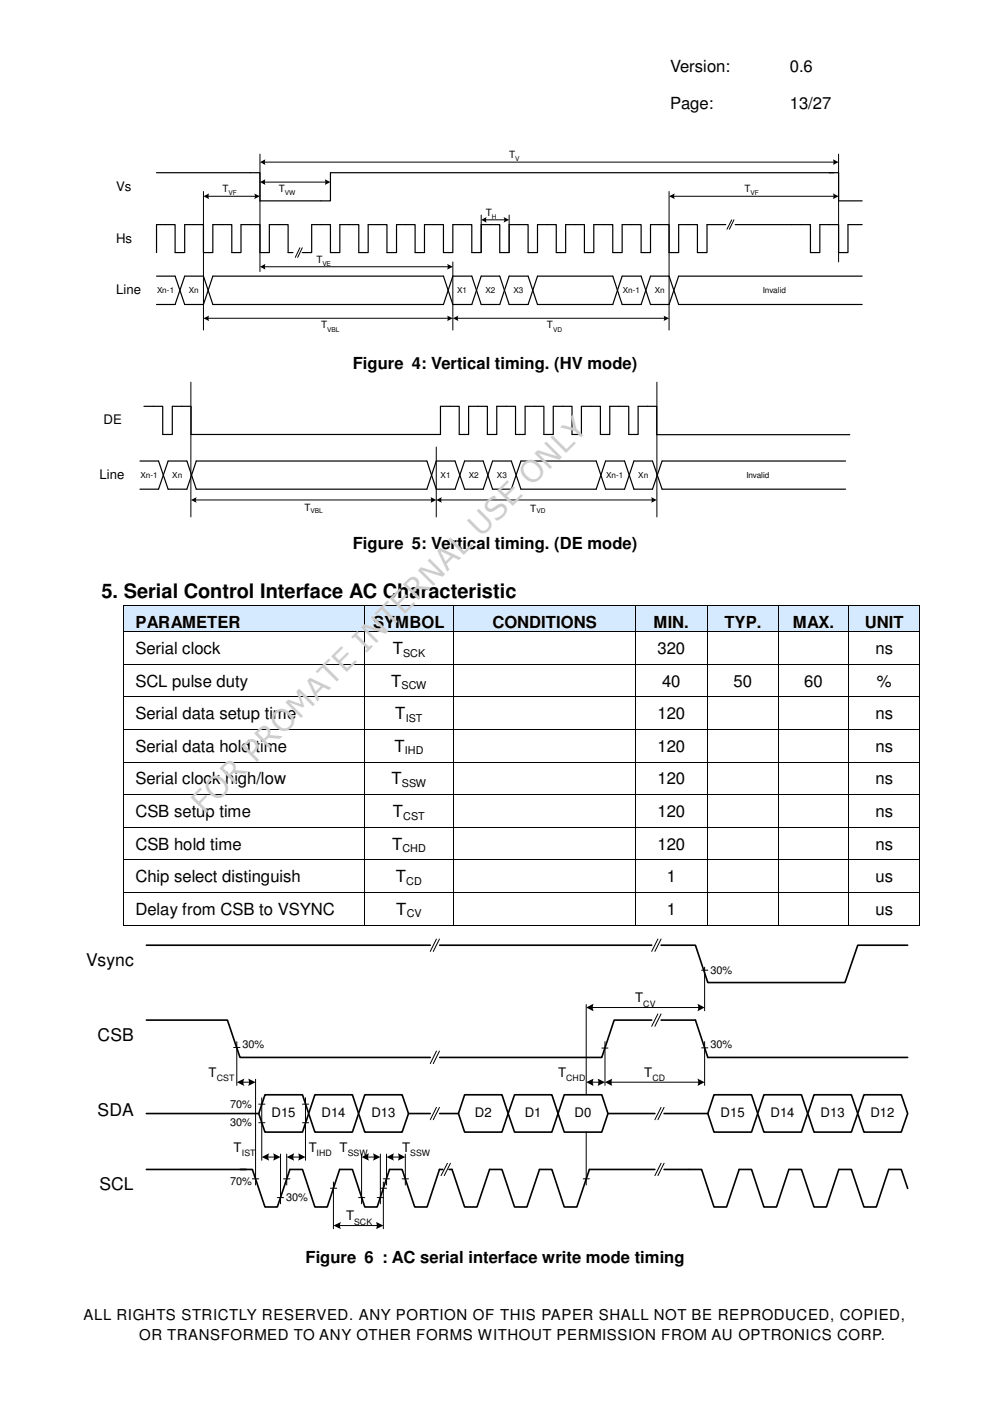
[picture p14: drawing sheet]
<svg xmlns="http://www.w3.org/2000/svg" width="210mm" height="297mm" viewBox="0 0 210 297" stroke-linecap="round" stroke-linejoin="round" font-family="sans-serif">
<defs><g id="words">
<text font-size="6.3" fill="#cfcccc" x="43.3" y="172.8" transform="rotate(-45 43.3 172.8)">FOR PROMATE INTERNAL USE ONLY</text>
<text font-size="4.2" x="21.5" y="126.8">5. Serial Control Interface AC Characteristic</text>
<g font-size="3.7">
<text x="18.2" y="204.8">Vsync</text>
<text x="20.7" y="220.7">CSB</text>
<text x="20.7" y="236.6">SDA</text>
<text x="21.1" y="252.4">SCL</text>
</g>
<g font-size="3.5">
<text x="142.1" y="15.2">Version:</text>
<text x="167.5" y="15.2">0.6</text>
<text x="142.1" y="23">Page:</text>
<text x="167.5" y="23">13/27</text>
<text x="74.8" y="78.3">Figure 4: Vertical timing. (HV mode)</text>
<text x="74.8" y="116.4">Figure 5: Vertical timing. (DE mode)</text>
<text x="28.7" y="133.2">PARAMETER</text>
<text x="79.1" y="133.2">SYMBOL</text>
<text x="104.4" y="133.2">CONDITIONS</text>
<text x="138.6" y="133.2">MIN.</text>
<text x="153.6" y="133.2">TYP.</text>
<text x="168.1" y="133.2">MAX.</text>
<text x="183.4" y="133.2">UNIT</text>
<text x="28.7" y="138.6">Serial clock</text>
<text x="83.3" y="138.6">T</text>
<text x="139.4" y="138.6">320</text>
<text x="185.6" y="138.6">ns</text>
<text x="28.7" y="145.6">SCL pulse duty</text>
<text x="82.9" y="145.6">T</text>
<text x="140.4" y="145.6">40</text>
<text x="155.5" y="145.6">50</text>
<text x="170.5" y="145.6">60</text>
<text x="185.9" y="145.6">%</text>
<text x="28.7" y="152.5">Serial data setup time</text>
<text x="83.8" y="152.5">T</text>
<text x="139.4" y="152.5">120</text>
<text x="185.6" y="152.5">ns</text>
<text x="28.7" y="159.4">Serial data hold time</text>
<text x="83.7" y="159.4">T</text>
<text x="139.4" y="159.4">120</text>
<text x="185.6" y="159.4">ns</text>
<text x="28.7" y="166.3">Serial clock high/low</text>
<text x="83" y="166.3">T</text>
<text x="139.4" y="166.3">120</text>
<text x="185.6" y="166.3">ns</text>
<text x="28.7" y="173.2">CSB setup time</text>
<text x="83.3" y="173.2">T</text>
<text x="139.4" y="173.2">120</text>
<text x="185.6" y="173.2">ns</text>
<text x="28.7" y="180.1">CSB hold time</text>
<text x="83.1" y="180.1">T</text>
<text x="139.4" y="180.1">120</text>
<text x="185.6" y="180.1">ns</text>
<text x="28.7" y="187.1">Chip select distinguish</text>
<text x="83.9" y="187.1">T</text>
<text x="141.4" y="187.1">1</text>
<text x="185.6" y="187.1">us</text>
<text x="28.7" y="194">Delay from CSB to VSYNC</text>
<text x="84" y="194">T</text>
<text x="141.4" y="194">1</text>
<text x="185.6" y="194">us</text>
<text x="64.8" y="267.9">Figure 6 : AC serial interface write mode timing</text>
</g>
<g font-size="3.2">
<text x="17.7" y="279.9">ALL RIGHTS STRICTLY RESERVED. ANY PORTION OF THIS PAPER SHALL NOT BE REPRODUCED, COPIED,</text>
<text x="29.5" y="284.1">OR TRANSFORMED TO ANY OTHER FORMS WITHOUT PERMISSION FROM AU OPTRONICS CORP.</text>
</g>
<g font-size="2.8">
<text x="24.6" y="40.4">Vs</text>
<text x="24.6" y="51.4">Hs</text>
<text x="24.6" y="62.4">Line</text>
<text x="22" y="90">DE</text>
<text x="21.1" y="101.6">Line</text>
<text x="134.7" y="212.5">T</text>
<text x="44.2" y="228.3">T</text>
<text x="118.3" y="228.3">T</text>
<text x="136.6" y="228.3">T</text>
<text x="57.6" y="236.9">D15</text>
<text x="68.2" y="236.9">D14</text>
<text x="78.7" y="236.9">D13</text>
<text x="100.7" y="236.9">D2</text>
<text x="111.3" y="236.9">D1</text>
<text x="121.8" y="236.9">D0</text>
<text x="152.8" y="236.9">D15</text>
<text x="163.4" y="236.9">D14</text>
<text x="174" y="236.9">D13</text>
<text x="184.6" y="236.9">D12</text>
<text x="49.5" y="244.2">T</text>
<text x="65.4" y="244.2">T</text>
<text x="72" y="244.2">T</text>
<text x="85.3" y="244.2">T</text>
<text x="73.4" y="258.7">T</text>
</g>
<g font-size="2.3">
<text x="85.5" y="139.2">SCK</text>
<text x="85.1" y="146.1">SCW</text>
<text x="86" y="153">IST</text>
<text x="85.9" y="159.9">IHD</text>
<text x="85.2" y="166.9">SSW</text>
<text x="85.5" y="173.8">CST</text>
<text x="85.3" y="180.7">CHD</text>
<text x="86.1" y="187.6">CD</text>
<text x="86.2" y="194.5">CV</text>
<text x="150.6" y="206.4">30%</text>
<text x="51.4" y="222.2">30%</text>
<text x="150.6" y="222.2">30%</text>
<text x="48.8" y="238.8">30%</text>
<text x="48.8" y="234.8">70%</text>
<text x="48.8" y="251.3">70%</text>
<text x="60.7" y="254.6">30%</text>
</g>
<g font-size="2.1">
<text x="107.9" y="33.5">T</text>
<text x="47.2" y="40.7">T</text>
<text x="59.1" y="40.7">T</text>
<text x="157.8" y="40.7">T</text>
<text x="103" y="45.7">T</text>
<text x="67.1" y="55.7">T</text>
<text x="68.1" y="69.6">T</text>
<text x="116" y="69.6">T</text>
<text x="64.6" y="108.3">T</text>
<text x="112.4" y="108.5">T</text>
</g>
<g font-size="1.9">
<text x="136.4" y="213.4">CV</text>
<text x="46" y="229.3">CST</text>
<text x="120.1" y="229.3">CHD</text>
<text x="138.3" y="229.3">CD</text>
<text x="51.3" y="245.1">IST</text>
<text x="67.1" y="245.1">IHD</text>
<text x="73.7" y="245.1">SSW</text>
<text x="87" y="245.1">SSW</text>
<text x="75.1" y="259.6">SCK</text>
</g>
<g font-size="1.7">
<text x="33.3" y="62.1">Xn-1</text>
<text x="40" y="62.1">Xn</text>
<text x="96.9" y="62.1">X1</text>
<text x="102.9" y="62.1">X2</text>
<text x="108.9" y="62.1">X3</text>
<text x="132" y="62.1">Xn-1</text>
<text x="138.9" y="62.1">Xn</text>
<text x="161.8" y="62.1">Invalid</text>
<text x="29.8" y="101.3">Xn-1</text>
<text x="36.5" y="101.3">Xn</text>
<text x="93.4" y="101.3">X1</text>
<text x="99.4" y="101.3">X2</text>
<text x="105.4" y="101.3">X3</text>
<text x="128.5" y="101.3">Xn-1</text>
<text x="135.3" y="101.3">Xn</text>
<text x="158.2" y="101.3">Invalid</text>
</g>
<g font-size="1.4">
<text x="109.3" y="34.2">V</text>
<text x="48.4" y="41.4">VF</text>
<text x="60.4" y="41.4">VW</text>
<text x="159.1" y="41.4">VF</text>
<text x="104.3" y="46.4">H</text>
<text x="68.4" y="56.4">VE</text>
<text x="69.3" y="70.3">VBL</text>
<text x="117.3" y="70.3">VD</text>
<text x="65.8" y="108.8">VBL</text>
<text x="113.7" y="108.8">VD</text>
</g>
</g></defs>
<path d="M33.2 36.6h21.9v6h15v-6h106.7M175.8 36.6h2v6h5M33.2 53.6v-6h3.9v6h2.1v-6h3.9v6h2v-6h4v6h2v-6h4v6h2v-6h4v6h1M33.2 58.5h3.9l2.1 6.1h3.9l2-6.1h48.9l2 6.1h4l2-6.1h4l1.9 6.1h4.1l2-6.1h15.9l2 6.1h4l2-6.1h4l2 6.1h38.9M153.9 47.6h-4v6h-2v-6h-4v6h-2v-6h-4v6h-2v-6h-4v6h-2v-6h-4v6h-2v-6h-4v6h-2v-6h-3.9v6h-2v-6h-4.1v6h-1.9v-6h-4v6h-2v-6h-4v6h-2v-6h-4v6h-2v-6h-3.9v6h-2.1v-6h-3.9v6h-2v-6h-4v6h-2v-6h-4v6h-2M155.9 47.6h15.9v6h2v-6h4v6h2v-6h3M182.8 58.5h-38.9l-2 6.1h-4l-2-6.1h-4l-2 6.1h-15.9l-2-6.1h-4.1l-1.9 6.1h-4l-2-6.1h-4l-2 6.1h-48.9l-2-6.1h-3.9l-2.1 6.1h-3.9M29.7 97.7h3.9l2 6h4l2-6h48.9l2 6h4l2-6h3.9l2 6h4l2-6h16l2 6h4l2-6h3.9l2.1 6h38.9M30.5 86.1h4v6h2v-6h4v6h52.9v-6h4v6h2v-6h3.9v6h2v-6h4v6h2v-6h4v6h2v-6h4v6h2v-6h4v6h2v-6h4v6h2v-6h3.9v6M139.2 92.2h41M179.3 97.7h-38.9l-2.1 6h-3.9l-2-6h-4l-2 6h-16l-2-6h-4l-2 6h-3.9l-2-6h-4l-2 6h-48.9l-2-6h-4l-2 6h-3.9" fill="none" stroke="#000" stroke-width=".25"/>
<g fill="none" stroke="#000" stroke-width=".21">
<path d="M55.1 32.7v24.9M56 38.6h13.1M56 34.4h120.9M177.8 32.7v22.8M43.1 40.6v29.4M44 41.6h10.2M56 56.6h39.1M63.6 52.5l-1 2.1M64.1 52.5l-1 2.1M96 55.5v14.5M102 45.6v8M102.9 46.6h4.2"/>
<path d="M107.9 45.6v8M141.9 40.6v29.4M142.8 41.6h34.1M155.2 46.6l-1.1 2M155.6 46.6l-1 2M44 67.5h51.1M96.9 67.5h44.1M40.5 81v28.6M92.5 94.8v14.8M139.3 81v28.6M41.5 106h50.1M93.4 106h45.1"/>
</g>
<g fill="#000">
<path d="M55.1 38.6l1.2-.6-.2 .6 .2 .6z" fill-rule="evenodd"/>
<path d="M55.1 34.4l1.2-.6-.2 .6 .2 .6z" fill-rule="evenodd"/>
<path d="M68.9 38l1.2 .6-1.2 .6 .1-.4z" fill-rule="evenodd"/>
<path d="M176.6 33.8l1.2 .6-1.2 .6 .1-.5z" fill-rule="evenodd"/>
<path d="M43.1 41.6l1.2-.6-.1 .5 .1 .7z" fill-rule="evenodd"/>
<path d="M53.9 41l1.2 .6-1.2 .6 .2-.5z" fill-rule="evenodd"/>
<path d="M55.1 56.6l1.2-.6-.2 .6 .2 .5z" fill-rule="evenodd"/>
<path d="M94.8 56l1.2 .6-1.2 .5 .2-.5z" fill-rule="evenodd"/>
<path d="M102 46.6l1.2-.6-.2 .4 .2 .8z" fill-rule="evenodd"/>
<path d="M106.8 46l1.1 .6-1.1 .6 .1-.4z" fill-rule="evenodd"/>
<path d="M141.9 41.6l1.1-.6-.1 .5 .1 .7z" fill-rule="evenodd"/>
<path d="M176.6 41l1.2 .6-1.2 .6 .1-.5z" fill-rule="evenodd"/>
<path d="M43.1 67.5l1.2-.6-.1 .5 .1 .7z" fill-rule="evenodd"/>
<path d="M94.8 66.9l1.2 .6-1.2 .6 .2-.6z" fill-rule="evenodd"/>
<path d="M96 67.5l1.2-.6-.1 .3 .1 .9z" fill-rule="evenodd"/>
<path d="M140.7 66.9l1.2 .6-1.2 .6a1.05 1.05 0 0 0 0-1.2z" fill-rule="evenodd"/>
<path d="M40.5 106l1.2-.6-.2 .5 .2 .7z" fill-rule="evenodd"/>
<path d="M91.3 105.4l1.2 .6-1.2 .6 .1-.6z" fill-rule="evenodd"/>
<path d="M92.5 106l1.2-.6-.1 .3 .1 .9z" fill-rule="evenodd"/>
<path d="M138.1 105.4l1.1 .6-1.1 .6 .1-.6z" fill-rule="evenodd"/>
</g>
<g fill="#d5eaff">
<path d="M26.2 128.4h51v5.5h-51z"/>
<path d="M26.7 128.4h50v5.5h-50z"/>
<path d="M77.3 128.4h18.9v5.5h-18.9z"/>
<path d="M77.7 128.4h18.1v5.5h-18.1z"/>
<path d="M96.3 128.4h38.4v5.5h-38.4z"/>
<path d="M96.7 128.4h37.5v5.5h-37.5z"/>
<path d="M134.7 128.4h15.2v5.5h-15.2z"/>
<path d="M135.2 128.4h14.3v5.5h-14.3z"/>
<path d="M150 128.4h15v5.5h-15z"/>
<path d="M150.5 128.4h14v5.5h-14z"/>
<path d="M165.1 128.4h14.9v5.5h-14.9z"/>
<path d="M165.5 128.4h14v5.5h-14z"/>
<path d="M180 128.4h15v5.5h-15z"/>
<path d="M180.5 128.4h14.1v5.5h-14.1z"/>
</g>
<g fill="#000">
<path d="M77.2 128.4h.1zM77.2 133.9h.1zM96.2 128.4h.1zM96.2 133.9h.1zM149.9 128.4h.1zM149.9 133.9h.1zM165 128.4h.1zM165 133.9h.1zM195 128.4h.1zM195 133.9h.1zM26.2 140.8v.1zM26.2 147.7v.1z"/>
<path d="M26.2 154.6v.1zM77.2 140.8l.1 .1zM77.2 147.7l.1 .1zM77.2 154.6l.1 .1zM96.2 140.8l.1 .1zM96.2 147.7l.1 .1zM96.2 154.6l.1 .1zM134.7 140.8v.1zM134.7 147.7v.1zM134.7 154.6v.1zM149.9 140.8l.1 .1zM149.9 147.7l.1 .1z"/>
<path d="M149.9 154.6l.1 .1zM165 140.8l.1 .1zM165 147.7l.1 .1zM165 154.6l.1 .1zM180 140.8v.1zM180 147.7v.1zM180 154.6v.1zM195 140.8l.1 .1zM195 147.7l.1 .1zM195 154.6l.1 .1zM26.2 161.5v.1zM26.2 168.4v.1z"/>
<path d="M26.2 175.3v.1zM77.2 161.5l.1 .1zM77.2 168.4l.1 .1zM77.2 175.3l.1 .1zM96.2 161.5l.1 .1zM96.2 168.4l.1 .1zM96.2 175.3l.1 .1zM134.7 161.5v.1zM134.7 168.4v.1zM134.7 175.3v.1zM149.9 161.5l.1 .1zM149.9 168.4l.1 .1z"/>
<path d="M149.9 175.3l.1 .1zM165 161.5l.1 .1zM165 168.4l.1 .1zM165 175.3l.1 .1zM180 161.5v.1zM180 168.4v.1zM180 175.3v.1zM195 161.5l.1 .1zM195 168.4l.1 .1zM195 175.3l.1 .1zM26.2 182.3v.1zM26.2 189.2v.1z"/>
<path d="M26.2 196.1v.1zM77.2 182.3l.1 .1zM77.2 189.2l.1 .1zM77.2 196.1l.1 .1zM96.2 182.3l.1 .1zM96.2 189.2l.1 .1zM96.2 196.1l.1 .1zM134.7 182.3v.1zM134.7 189.2v.1zM134.7 196.1v.1zM149.9 182.3l.1 .1zM149.9 189.2l.1 .1z"/>
<path d="M149.9 196.1l.1 .1zM165 182.3l.1 .1zM165 189.2l.1 .1zM165 196.1l.1 .1zM180 182.3v.1zM180 189.2v.1zM180 196.1v.1zM195 182.3l.1 .1zM195 189.2l.1 .1zM195 196.1l.1 .1z"/>
</g>
<g fill="none" stroke="#000" stroke-width=".21">
<path d="M26.2 128.4v5.5M26.2 133.9v6.9M26.2 128.4h51M26.2 133.9h51M77.2 128.4v5.5M77.2 133.9v6.9M77.3 128.4h18.9M77.3 133.9h18.9M96.2 128.4v5.5M96.2 133.9v6.9M96.3 128.4h38.4M96.3 133.9h38.4"/>
<path d="M134.7 128.4v5.5M134.7 133.9v6.9M134.7 128.4h15.2M134.7 133.9h15.2M150 128.4v5.5M150 133.9v6.9M150 128.4h15M150 133.9h15M165 128.4v5.5M165 133.9v6.9M165.1 128.4h14.9M165.1 133.9h14.9"/>
<path d="M180 128.4v5.5M180 133.9v6.9M180 128.4h15M180 133.9h15M195 128.4v5.5M195 133.9v6.9M26.2 140.9v6.8M26.2 147.8v6.8M26.2 154.7v6.8M26.2 140.8h51M26.2 147.7h51M26.2 154.6h51"/>
<path d="M77.2 140.9v6.8M77.2 147.8v6.8M77.2 154.7v6.8M77.3 140.8h18.9M77.3 147.7h18.9M96.2 140.9v6.8M96.2 147.8v6.8h-18.9M96.2 154.7v6.8l-18.9 .1M96.3 140.8h38.4M96.3 147.7h38.4M134.7 140.9v6.8M134.7 147.8v6.8h-38.4"/>
<path d="M134.7 154.7v6.8l-38.4 .1M134.7 140.8h15.2M134.7 147.7h15.2M134.7 154.6h15.2M150 140.9v6.8M150 147.8v6.8h15M150 154.7v6.8l15 .1M150 140.8h15M150 147.7h15M165 140.9v6.8M165 147.8v6.8M165 154.7v6.8"/>
<path d="M165.1 140.8h14.9M165.1 147.7h14.9M165.1 154.6h14.9M180 140.9v6.8M180 147.8v6.8M180 154.7v6.8M180 140.8h15M180 147.7h15M195 140.9v6.8M195 147.8v6.8h-15M195 154.7v6.8l-15 .1M26.2 161.6v6.8"/>
<path d="M26.2 168.5v6.8M26.2 175.4v6.9M26.2 161.6h51M26.2 168.5h51M26.2 175.4h51M77.2 161.6v6.8M77.2 168.5v6.8M77.2 175.4v6.9M77.3 168.5h18.9v6.8M77.3 175.4h18.9M96.2 161.6v6.8M96.2 175.4v6.9"/>
<path d="M96.3 168.5h38.4v6.8M96.3 175.4h38.4M134.7 161.6v6.8M134.7 175.4v6.9M134.7 161.6h15.2M134.7 168.5h15.2M134.7 175.4h15.2M150 161.6v6.8M150 175.4v6.9M150 175.4h15M165 168.5h-15v6.8M165 161.6v6.8"/>
<path d="M165 168.5v6.8M165 175.4v6.9M165.1 161.6h14.9M165.1 168.5h14.9M165.1 175.4h14.9M180 161.6v6.8M180 168.5v6.8M180 175.4v6.9M180 168.5h15v6.8M180 175.4h15M195 161.6v6.8M195 175.4v6.9"/>
<path d="M26.2 182.4v6.8M26.2 189.3v6.8M26.2 182.3h51M26.2 189.2h51M26.2 196.1h51M77.2 182.4v6.8M77.2 189.3v6.8M77.3 182.3h18.9M77.3 189.2h18.9M77.3 196.1h18.9M96.2 182.4v6.8M96.2 189.3v6.8"/>
<path d="M96.3 182.3h38.4M96.3 189.2h38.4M96.3 196.1h38.4M134.7 182.4v6.8M134.7 189.3v6.8M134.7 182.3h15.2M134.7 189.2h15.2M134.7 196.1h15.2M150 182.4v6.8M150 189.3v6.8M150 182.3h15M150 189.2h15"/>
<path d="M150 196.1h15M165 182.4v6.8M165 189.3v6.8M165.1 182.3h14.9M165.1 189.2h14.9M165.1 196.1h14.9M180 182.4v6.8M180 189.3v6.8M180 182.3h15M180 189.2h15M180 196.1h15M195 182.4v6.8"/>
<path d="M195 189.3v6.8"/>
</g>
<path d="M50.9 247.9h2.6l2.7 8h2.6l2.7-8h2.6l2.7 8h2.6l2.6-8h2.7l2.6 8h2.7l2.6-8M95.8 247.9l2.7 8h2.6l2.7-8h2.6l2.7 8h2.6l2.7-8h2.6l2.6 8h2.7l2.7-8M146.1 247.9h2.7l2.6 8h2.7l2.6-8h2.6l2.7 8h2.6l2.7-8" fill="none" stroke="#000" stroke-width=".35"/>
<path d="M56.2 232.1h7.9l1.3 4-1.3 3.9h-7.9l-1.3-3.9z" fill-rule="evenodd" fill="#fff"/>
<path d="M56.2 232.1h7.9l1.3 4-1.3 3.9h-7.9l-1.3-3.9z" fill="none" stroke="#000" stroke-width=".35"/>
<path d="M66.8 232.1h7.9l1.3 4-1.3 3.9h-7.9l-1.4-3.9z" fill-rule="evenodd" fill="#fff"/>
<path d="M66.8 232.1h7.9l1.3 4-1.3 3.9h-7.9l-1.4-3.9z" fill="none" stroke="#000" stroke-width=".35"/>
<path d="M77.3 232.1h8l1.3 4-1.3 3.9h-8l-1.3-3.9z" fill-rule="evenodd" fill="#fff"/>
<path d="M77.3 232.1h8l1.3 4-1.3 3.9h-8l-1.3-3.9z" fill="none" stroke="#000" stroke-width=".35"/>
<path d="M98.5 232.1h7.9l1.3 4-1.3 3.9h-7.9l-1.3-3.9z" fill-rule="evenodd" fill="#fff"/>
<path d="M98.5 232.1h7.9l1.3 4-1.3 3.9h-7.9l-1.3-3.9z" fill="none" stroke="#000" stroke-width=".35"/>
<path d="M109.1 232.1h7.9l1.3 4-1.3 3.9h-7.9l-1.4-3.9z" fill-rule="evenodd" fill="#fff"/>
<path d="M109.1 232.1h7.9l1.3 4-1.3 3.9h-7.9l-1.4-3.9z" fill="none" stroke="#000" stroke-width=".35"/>
<path d="M119.6 232.1h8l1.3 4-1.3 3.9h-8l-1.3-3.9z" fill-rule="evenodd" fill="#fff"/>
<path d="M119.6 232.1h8l1.3 4-1.3 3.9h-8l-1.3-3.9z" fill="none" stroke="#000" stroke-width=".35"/>
<path d="M151.4 232.1h7.9l1.4 4-1.4 3.9h-7.9l-1.3-3.9z" fill-rule="evenodd" fill="#fff"/>
<path d="M151.4 232.1h7.9l1.4 4-1.4 3.9h-7.9l-1.3-3.9z" fill="none" stroke="#000" stroke-width=".35"/>
<path d="M162 232.1h7.9l1.3 4-1.3 3.9h-7.9l-1.3-3.9z" fill-rule="evenodd" fill="#fff"/>
<path d="M162 232.1h7.9l1.3 4-1.3 3.9h-7.9l-1.3-3.9z" fill="none" stroke="#000" stroke-width=".35"/>
<path d="M172.6 232.1h7.9l1.4 4-1.4 3.9h-7.9l-1.3-3.9z" fill-rule="evenodd" fill="#fff"/>
<path d="M172.6 232.1h7.9l1.4 4-1.4 3.9h-7.9l-1.3-3.9z" fill="none" stroke="#000" stroke-width=".35"/>
<path d="M183.2 232.1h7.9l1.3 4-1.3 3.9h-7.9l-1.3-3.9z" fill-rule="evenodd" fill="#fff"/>
<g fill="none" stroke="#000" stroke-width=".35">
<path d="M31 216.3h17.2l2.7 7.9h40.3M31 200.4h60.2M93.2 200.4h45M138.2 216.3h-8l-2.6 7.9h-34.4M140.2 200.4h7.2l2.7 7.9h29.1l2.7-7.9h10.5M140.2 216.3h7.2l2.7 7.9h42.3M31 236.1h23.9M86.6 236.1h4.6M93.2 236.1h4M128.9 236.1h10M140.8 236.1h9.3M183.2 232.1h7.9l1.3 4-1.3 3.9h-7.9l-1.3-3.9z"/>
<path d="M31 247.9h21.2M82.6 247.9h2.7l2.6 8h2.7l2.6-8h.7M95.2 247.9h.6M125 247.9h13.9M140.8 247.9h5.3M167.3 247.9h2.6l2.7 8h2.6l2.6-8h2.7l2.7 8h2.6l2.6-8h2.7l1.3 4.1"/>
</g>
<g fill="none" stroke="#000" stroke-width=".21">
<path d="M92.5 199.1l-1.3 2.6M93.2 199.1l-1.3 2.6M139.5 199.1l-1.3 2.6M140.2 199.1l-1.3 2.6M124.3 213v19.1M125.5 213.6h22.8M139.5 215l-1.3 2.6M140.2 215l-1.3 2.6M148.8 205.7h1.3M149.4 205.1v9.2M49.5 222.1h1.4M50.2 220.9v9.2"/>
<path d="M51.4 229.4h1.6M54.2 228.8v22.4M54.9 234.1h1.3M54.9 238h1.3M55.5 232.7v13.3M64.1 234.1h1.3M64.1 238h1.3M64.8 232.7v13.3M92.5 222.8l-1.3 2.7M92.5 234.8l-1.3 2.6M93.2 222.8l-1.3 2.7M93.2 234.8l-1.3 2.6"/>
<path d="M125.5 229.4h1.5M127.6 222.2h1.3M128.3 220.9v9.2M129.5 229.4h18.8M140.2 234.8l-1.3 2.6M140.8 234.8l-1.3 2.6M148.8 222.2h1.3M149.4 220.9v9.2M53.5 249.9h1.4M56.7 245.3h1.6M58.8 253.9h1.3M59.5 244.7v10.5"/>
<path d="M60.1 249.9h1.4M60.8 244.7v6.5M62 245.3h1.6M70.1 251.9h1.3M70.7 250.6v9.9M71.9 259.8h8.2M76 253.9h1.3M76.7 244.7v10.5M77.9 245.3h1.6M80 253.9h1.3M80.6 244.7v10.5M80.6 251.9h1.4"/>
<path d="M81.3 249.9h1.3M81.3 250.6v9.9M82 244.7v6.5M83.1 245.3h1.7M85.3 249.9h1.3M85.9 244.7v6.5M94.9 246.6l-1.4 2.7M95.5 246.6l-1.3 2.7M123.7 249.9h1.3M124.3 240v11.2M140.2 246.6l-1.3 2.7M140.8 246.6l-1.3 2.7"/>
</g>
<g fill="#000">
<path d="M124.3 213.6l1.6-.8a1.63 1.63 0 0 0 0 1.6z" fill-rule="evenodd"/>
<path d="M147.9 212.8l1.5 .8-1.5 .8 .1-.6z" fill-rule="evenodd"/>
<path d="M50.2 229.4l1.6-.7-.2 .6 .2 1z" fill-rule="evenodd"/>
<path d="M52.6 228.7l1.6 .7-1.6 .9 .2-.6z" fill-rule="evenodd"/>
<path d="M124.3 229.4l1.6-.7a1.55 1.55 0 0 0 0 1.6z" fill-rule="evenodd"/>
<path d="M126.7 228.7l1.6 .7-1.6 .9 .2-.6z" fill-rule="evenodd"/>
<path d="M128.3 229.4l1.5-.7-.1 .6 .1 1z" fill-rule="evenodd"/>
<path d="M147.9 228.7l1.5 .7-1.5 .9 .1-.6z" fill-rule="evenodd"/>
<path d="M55.5 245.3l1.6-.8a1.55 1.55 0 0 0 0 1.6z" fill-rule="evenodd"/>
<path d="M57.9 244.5l1.6 .8-1.6 .8 .2-.6z" fill-rule="evenodd"/>
<path d="M60.8 245.3l1.6-.8-.2 .7 .2 .9z" fill-rule="evenodd"/>
<path d="M63.2 244.5l1.6 .8-1.6 .8 .2-.6z" fill-rule="evenodd"/>
<path d="M70.7 259.8l1.6-.7-.2 .5 .2 1z" fill-rule="evenodd"/>
<path d="M76.7 245.3l1.5-.8a1.55 1.55 0 0 0 0 1.6z" fill-rule="evenodd"/>
<path d="M79.1 244.5l1.5 .8-1.5 .8a1.55 1.55 0 0 0 0-1.6z" fill-rule="evenodd"/>
<path d="M79.8 259.1l1.5 .7-1.5 .8a1.8 1.8 0 0 0 0-1.5z" fill-rule="evenodd"/>
<path d="M82 245.3l1.5-.8-.1 .7 .1 .9z" fill-rule="evenodd"/>
<path d="M84.4 244.5l1.5 .8-1.5 .8 .1-.6z" fill-rule="evenodd"/>
</g>
<use href="#words"/>
</svg>
